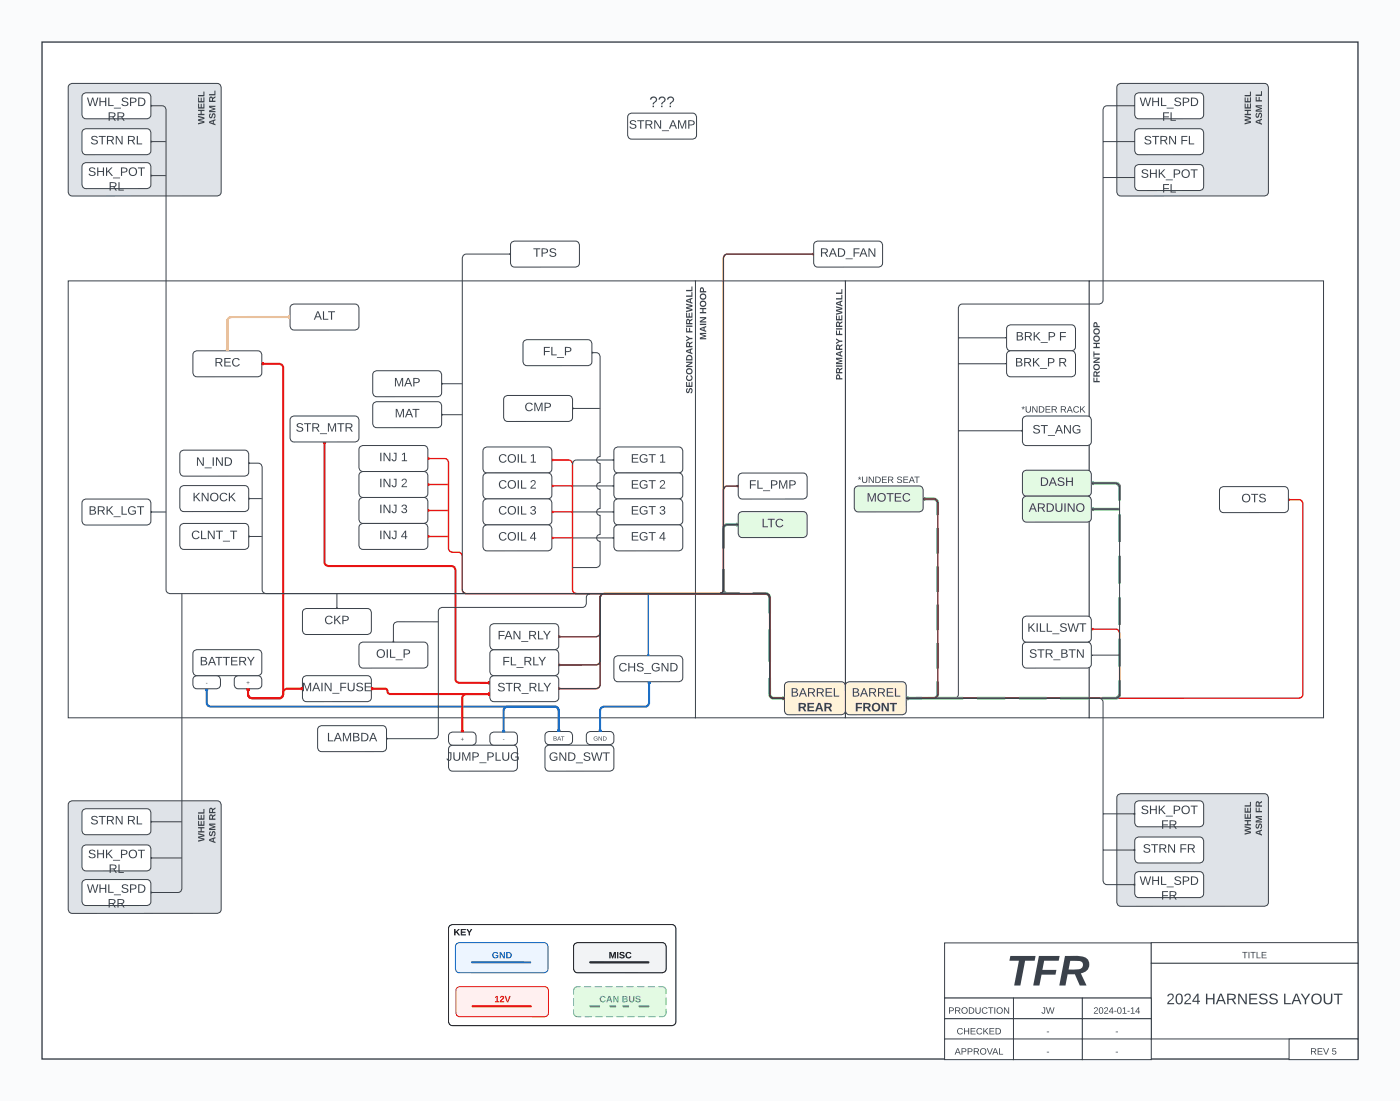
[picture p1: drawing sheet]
<svg xmlns="http://www.w3.org/2000/svg" width="323mm" height="254mm" viewBox="0 0 323 254" stroke-linecap="round" stroke-linejoin="round" font-family="sans-serif">
<defs><g id="words">
<text font-size="9.9" fill="#3a414a" x="231.8" y="226.9">TFR</text>
<g font-size="3.5" fill="#3a414a">
<text x="149.6" y="24.7">???</text>
<text x="268.6" y="231.1">2024 HARNESS LAYOUT</text>
</g>
<g font-size="2.8" fill="#3a414a">
<text x="20" y="24.4">WHL_SPD</text>
<text x="24.8" y="27.8">RR</text>
<text x="144.9" y="29.6">STRN_AMP</text>
<text x="262.6" y="24.4">WHL_SPD</text>
<text x="267.7" y="27.8">FL</text>
<text x="20.8" y="33.2">STRN RL</text>
<text x="263.5" y="33.2">STRN FL</text>
<text x="20.3" y="40.5">SHK_POT</text>
<text x="262.7" y="40.9">SHK_POT</text>
<text x="25" y="43.9">RL</text>
<text x="267.7" y="44.3">FL</text>
<text x="122.8" y="59.1">TPS</text>
<text x="188.9" y="59.1">RAD_FAN</text>
<text x="72.3" y="73.6">ALT</text>
<text x="125.1" y="81.8">FL_P</text>
<text x="234" y="78.4">BRK_P F</text>
<text x="49.4" y="84.4">REC</text>
<text x="90.8" y="89">MAP</text>
<text x="233.8" y="84.4">BRK_P R</text>
<text x="120.8" y="94.7">CMP</text>
<text x="68.1" y="99.4">STR_MTR</text>
<text x="90.9" y="96.1">MAT</text>
<text x="238" y="99.8">ST_ANG</text>
<text x="45.1" y="107.3">N_IND</text>
<text x="87.3" y="106.2">INJ 1</text>
<text x="114.8" y="106.5">COIL 1</text>
<text x="145.3" y="106.5">EGT 1</text>
<text x="87.3" y="112.2">INJ 2</text>
<text x="114.8" y="112.5">COIL 2</text>
<text x="145.3" y="112.5">EGT 2</text>
<text x="172.4" y="112.5">FL_PMP</text>
<text x="239.7" y="111.9">DASH</text>
<text x="20.4" y="118.5">BRK_LGT</text>
<text x="44.4" y="115.4">KNOCK</text>
<text x="87.3" y="118.1">INJ 3</text>
<text x="114.8" y="118.5">COIL 3</text>
<text x="145.3" y="118.5">EGT 3</text>
<text x="199.5" y="115.5">MOTEC</text>
<text x="237.2" y="117.8">ARDUINO</text>
<text x="285.9" y="115.6">OTS</text>
<text x="44.1" y="124.1">CLNT_T</text>
<text x="87.3" y="124.1">INJ 4</text>
<text x="114.8" y="124.5">COIL 4</text>
<text x="145.3" y="124.5">EGT 4</text>
<text x="175.4" y="121.4">LTC</text>
<text x="74.7" y="143.7">CKP</text>
<text x="114.6" y="147.2">FAN_RLY</text>
<text x="236.9" y="145.5">KILL_SWT</text>
<text x="46" y="153.2">BATTERY</text>
<text x="86.6" y="151.4">OIL_P</text>
<text x="115.7" y="153.2">FL_RLY</text>
<text x="142.5" y="154.6">CHS_GND</text>
<text x="237.2" y="151.4">STR_BTN</text>
<text x="114.6" y="159.1">STR_RLY</text>
<text x="182.1" y="160.3">BARREL</text>
<text x="196.2" y="160.3">BARREL</text>
<text x="183.8" y="163.7">REAR</text>
<text x="197" y="163.7">FRONT</text>
<text x="75.3" y="170.7">LAMBDA</text>
<text x="102.8" y="175.1">JUMP_PLUG</text>
<text x="126.5" y="175.1">GND_SWT</text>
<text x="20.8" y="189.7">STRN RL</text>
<text x="262.9" y="187.3">SHK_POT</text>
<text x="267.7" y="190.8">FR</text>
<text x="20.3" y="197.5">SHK_POT</text>
<text x="263.4" y="196.2">STRN FR</text>
<text x="25" y="201">RL</text>
<text x="262.7" y="203.7">WHL_SPD</text>
<text x="20" y="205.4">WHL_SPD</text>
<text x="24.8" y="208.9">RR</text>
<text x="267.7" y="207">FR</text>
</g>
<text font-size="2.8" fill="#e81313" x="69.6" y="159.1">MAIN_FUSE</text>
<g font-size="2.1" fill="#3a414a">
<text x="235.3" y="95">*UNDER RACK</text>
<text x="197.6" y="111.2">*UNDER SEAT</text>
<text x="286.1" y="220.5">TITLE</text>
<text x="218.4" y="233.4">PRODUCTION</text>
<text x="239.9" y="233.4">JW</text>
<text x="251.8" y="233.4">2024-01-14</text>
<text x="220.3" y="238.1">CHECKED</text>
<text x="241" y="238.1">-</text>
<text x="256.9" y="238.1">-</text>
<text x="219.9" y="242.7">APPROVAL</text>
<text x="241" y="242.7">-</text>
<text x="256.9" y="242.7">-</text>
<text x="301.8" y="242.7">REV 5</text>
</g>
<g font-size="2.1">
<text x="104.5" y="215.3">KEY</text>
<text x="140.3" y="220.7">MISC</text>
</g>
<text font-size="2.1" fill="#1071e5" x="113.3" y="220.7">GND</text>
<text font-size="2.1" fill="#e81313" x="113.9" y="230.7">12V</text>
<text font-size="2.1" fill="#54c45e" x="138.1" y="230.7">CAN BUS</text>
<g font-size="1.4" fill="#3a414a">
<text x="47.4" y="157.7">-</text>
<text x="56.7" y="157.7">+</text>
<text x="106.1" y="170.7">+</text>
<text x="115.8" y="170.7">-</text>
<text x="127.4" y="170.5">BAT</text>
<text x="136.7" y="170.5">GND</text>
</g>
</g></defs>
<path d="M0 0h322.6v253.5h-322.6z" fill="#fafbfc"/>
<path d="M9.7 9.7h303.2v234.1h-303.2z" fill="#fff"/>
<path d="M9.7 9.7h303.2v234.1h-303.2z" fill="none" stroke="#3a414a" stroke-width=".32"/>
<path d="M194.8 64.7h56.2v100.6h-56.2z" fill="#fff"/>
<path d="M194.8 64.7h56.2v100.6h-56.2z" fill="none" stroke="#3a414a" stroke-width=".23"/>
<path d="M251 64.7h54v100.6h-54z" fill="#fff"/>
<path d="M251 64.7h54v100.6h-54z" fill="none" stroke="#3a414a" stroke-width=".23"/>
<path d="M297 115h2.2a.9 .9 0 0 1 1 1v43.8a.91 .91 0 0 1-1 1h-90.1" fill="none" stroke="#e81313" stroke-width=".32"/>
<path d="M296.9 114.9h.1v.3h-.1z" fill="#e81313"/>
<path d="M296.9 114.9h.1v.3h-.1z" fill="none" stroke="#e81313" stroke-width=".23"/>
<path d="M208.9 160.6h.2v.3h-.2z" fill="#e81313"/>
<path d="M208.9 160.6h.2v.3h-.2z" fill="none" stroke="#e81313" stroke-width=".23"/>
<path d="M251.8 144.9h5.2a.92 .92 0 0 1 1 .9v14a.91 .91 0 0 1-1 1h-47.9" fill="none" stroke="#e81313" stroke-width=".32"/>
<path d="M251.6 144.7h.2v.3h-.2z" fill="#e81313"/>
<path d="M251.6 144.7h.2v.3h-.2z" fill="none" stroke="#e81313" stroke-width=".23"/>
<path d="M208.9 160.6h.2v.3h-.2z" fill="#e81313"/>
<path d="M208.9 160.6h.2v.3h-.2z" fill="none" stroke="#e81313" stroke-width=".23"/>
<path d="M160.2 64.7h34.6v100.6h-34.6z" fill="#fff"/>
<path d="M160.2 64.7h34.6v100.6h-34.6z" fill="none" stroke="#3a414a" stroke-width=".23"/>
<path d="M15.7 64.7h144.5v100.6h-144.5z" fill="#fff"/>
<path d="M15.7 64.7h144.5v100.6h-144.5z" fill="none" stroke="#3a414a" stroke-width=".23"/>
<path d="M74.8 102.1v27.3a.92 .92 0 0 0 .9 .9h28.3a.92 .92 0 0 1 .9 1v25a.91 .91 0 0 0 1 .9h6.7" fill="none" stroke="#e81313" stroke-width=".48"/>
<path d="M74.5 101.8h.5v.3h-.5z" fill="#e81313"/>
<path d="M74.5 101.8h.5v.3h-.5z" fill="none" stroke="#e81313" stroke-width=".23"/>
<path d="M112.6 157h.2v.5h-.2z" fill="#e81313"/>
<path d="M112.6 157h.2v.5h-.2z" fill="none" stroke="#e81313" stroke-width=".23"/>
<path d="M47.6 158.9v2.9a.92 .92 0 0 0 1 .9h79.2a.92 .92 0 0 1 .9 1v4.4" fill="none" stroke="#1071e5" stroke-width=".48"/>
<path d="M47.4 158.7h.5v.2h-.5z" fill="#1071e5"/>
<path d="M47.4 158.7h.5v.2h-.5z" fill="none" stroke="#1071e5" stroke-width=".23"/>
<path d="M128.5 168.1h.5v.3h-.5z" fill="#1071e5"/>
<path d="M128.5 168.1h.5v.3h-.5z" fill="none" stroke="#1071e5" stroke-width=".23"/>
<path d="M16.1 19.4l.6-.2h33.3a.92 .92 0 0 1 1 1v24a.91 .91 0 0 1-1 .9h-33.3a.93 .93 0 0 1-1-.9v-24z" fill="#dfe3e8"/>
<path d="M16.1 19.4l.6-.2h33.3a.92 .92 0 0 1 1 1v24a.91 .91 0 0 1-1 .9h-33.3a.93 .93 0 0 1-1-.9v-24z" fill="none" stroke="#3a414a" stroke-width=".23"/>
<path d="M170.4 109.1l.7-.2h13.9a.92 .92 0 0 1 1 1v4.1a.91 .91 0 0 1-1 .9h-13.9a.92 .92 0 0 1-1-1v-4z" fill="#fff"/>
<path d="M170.4 109.1l.7-.2h13.9a.92 .92 0 0 1 1 1v4.1a.91 .91 0 0 1-1 .9h-13.9a.92 .92 0 0 1-1-1v-4z" fill="none" stroke="#3a414a" stroke-width=".23"/>
<path d="M16.1 184.6l.6-.2h33.3a.92 .92 0 0 1 1 .9v24.1a.91 .91 0 0 1-1 .9h-33.3a.93 .93 0 0 1-1-1v-24z" fill="#dfe3e8"/>
<path d="M16.1 184.6l.6-.2h33.3a.92 .92 0 0 1 1 .9v24.1a.91 .91 0 0 1-1 .9h-33.3a.93 .93 0 0 1-1-1v-24z" fill="none" stroke="#3a414a" stroke-width=".23"/>
<path d="M257.7 183l.6-.2h33a.92 .92 0 0 1 1 .9v24a.91 .91 0 0 1-1 1h-33a.93 .93 0 0 1-1-1v-24z" fill="#dfe3e8"/>
<path d="M257.7 183l.6-.2h33a.92 .92 0 0 1 1 .9v24a.91 .91 0 0 1-1 1h-33a.93 .93 0 0 1-1-1v-24z" fill="none" stroke="#3a414a" stroke-width=".23"/>
<g fill="#3a414a">
<path d="M286.8 190.2l1.4 .4v.3l-1.1 .3 1.1 .3v.3l-1.4 .4v-.3l1.2-.3-1.2-.2v-.4l1.2-.2-1.2-.3z"/>
<path d="M286.8 188.8h1.4v.3h-.6v.7h.6v.3h-1.4v-.3h.6v-.7h-.6z"/>
<path d="M286.8 187.4h.2v.8h.4v-.7h.2v.7h.4v-.8h.2v1.1h-1.4z"/>
<path d="M286.8 186h.2v.8h.4v-.7h.2v.7h.4v-.9h.2v1.2h-1.4z"/>
<path d="M286.8 185.4h1.2v-.8h.2v1.1h-1.4z"/>
<path d="M289.5 189.7l.2-.1v.3l-.2 .3 .2 .3 .4-.8 .3-.1a.69 .69 0 0 1 .4 .6 .69 .69 0 0 1-.4 .7v-.3l.2-.4-.2-.3-.4 .8-.3 .1a.63 .63 0 0 1-.2-1.1z"/>
<path d="M289.3 187.9h1.5v.3h-1.2l1.2 .3v.2l-1.2 .4h1.2v.3h-1.5v-.4l1.1-.4-1.1-.3z"/>
<path d="M289.3 186h.3v.7h.4v-.7h.2v.7h.6v.3h-1.5z"/>
<path d="M289.3 191.5l1.5-.5v.3l-.4 .1v.6l.4 .1v.3l-1.5-.5zM289.5 191.7l.7 .2v-.4z"/>
<path d="M289.5 184.6l.5-.1 .2 .3 .6-.4v.3l-.6 .4v.3h.6v.3h-1.5zM289.6 184.9v.5h.4v-.5z"/>
</g>
<path d="M257.7 19.4l.6-.2h33a.92 .92 0 0 1 1 1v24a.91 .91 0 0 1-1 .9h-33a.93 .93 0 0 1-1-.9v-24z" fill="#dfe3e8"/>
<path d="M257.7 19.4l.6-.2h33a.92 .92 0 0 1 1 1v24a.91 .91 0 0 1-1 .9h-33a.93 .93 0 0 1-1-.9v-24z" fill="none" stroke="#3a414a" stroke-width=".23"/>
<path d="M195.1 157.2l.6-.2h12.2a.91 .91 0 0 1 .9 .9v5.7a.92 .92 0 0 1-.9 1h-12.2a.92 .92 0 0 1-.9-1v-5.7z" fill="#fff3d9"/>
<path d="M195.1 157.2l.6-.2h12.2a.91 .91 0 0 1 .9 .9v5.7a.92 .92 0 0 1-.9 1h-12.2a.92 .92 0 0 1-.9-1v-5.7z" fill="none" stroke="#3a414a" stroke-width=".23"/>
<path d="M181.1 157.2l.6-.2h12.1a.91 .91 0 0 1 1 .9v5.7a.92 .92 0 0 1-1 1h-12.1a.92 .92 0 0 1-.9-1v-5.7z" fill="#fff3d9"/>
<path d="M181.1 157.2l.6-.2h12.1a.91 .91 0 0 1 1 .9v5.7a.92 .92 0 0 1-1 1h-12.1a.92 .92 0 0 1-.9-1v-5.7z" fill="none" stroke="#3a414a" stroke-width=".23"/>
<path d="M111.6 103.1l.6-.2h14a.92 .92 0 0 1 1 1v4.1a.91 .91 0 0 1-1 .9h-14a.92 .92 0 0 1-.9-1v-4z" fill="#fff"/>
<path d="M111.6 103.1l.6-.2h14a.92 .92 0 0 1 1 1v4.1a.91 .91 0 0 1-1 .9h-14a.92 .92 0 0 1-.9-1v-4z" fill="none" stroke="#3a414a" stroke-width=".23"/>
<path d="M187.8 55.7l.6-.2h14a.92 .92 0 0 1 1 1v4a.91 .91 0 0 1-1 1h-14a.92 .92 0 0 1-.9-1v-4z" fill="#fff"/>
<path d="M187.8 55.7l.6-.2h14a.92 .92 0 0 1 1 1v4a.91 .91 0 0 1-1 1h-14a.92 .92 0 0 1-.9-1v-4z" fill="none" stroke="#3a414a" stroke-width=".23"/>
<path d="M111.6 109.1l.6-.2h14a.92 .92 0 0 1 1 1v4a.91 .91 0 0 1-1 1h-14a.92 .92 0 0 1-.9-1v-4z" fill="#fff"/>
<path d="M111.6 109.1l.6-.2h14a.92 .92 0 0 1 1 1v4a.91 .91 0 0 1-1 1h-14a.92 .92 0 0 1-.9-1v-4z" fill="none" stroke="#3a414a" stroke-width=".23"/>
<path d="M111.6 115.1l.6-.2h14a.92 .92 0 0 1 1 .9v4.1a.91 .91 0 0 1-1 1h-14a.92 .92 0 0 1-.9-1v-4.1z" fill="#fff"/>
<path d="M111.6 115.1l.6-.2h14a.92 .92 0 0 1 1 .9v4.1a.91 .91 0 0 1-1 1h-14a.92 .92 0 0 1-.9-1v-4.1z" fill="none" stroke="#3a414a" stroke-width=".23"/>
<path d="M261.8 192.9l.6-.2h14a.92 .92 0 0 1 .9 1v4.1a.91 .91 0 0 1-.9 .9h-14a.92 .92 0 0 1-.9-1v-4z" fill="#fff"/>
<path d="M261.8 192.9l.6-.2h14a.92 .92 0 0 1 .9 1v4.1a.91 .91 0 0 1-.9 .9h-14a.92 .92 0 0 1-.9-1v-4z" fill="none" stroke="#3a414a" stroke-width=".23"/>
<path d="M261.8 200.9l.6-.2h14a.92 .92 0 0 1 .9 .9v4.1a.91 .91 0 0 1-.9 1h-14a.92 .92 0 0 1-.9-1v-4.1z" fill="#fff"/>
<path d="M261.8 200.9l.6-.2h14a.92 .92 0 0 1 .9 .9v4.1a.91 .91 0 0 1-.9 1h-14a.92 .92 0 0 1-.9-1v-4.1z" fill="none" stroke="#3a414a" stroke-width=".23"/>
<path d="M261.8 184.6l.6-.2h14a.92 .92 0 0 1 .9 .9v4.1a.91 .91 0 0 1-.9 1h-14a.92 .92 0 0 1-.9-1v-4.1z" fill="#fff"/>
<path d="M261.8 184.6l.6-.2h14a.92 .92 0 0 1 .9 .9v4.1a.91 .91 0 0 1-.9 1h-14a.92 .92 0 0 1-.9-1v-4.1z" fill="none" stroke="#3a414a" stroke-width=".23"/>
<path d="M261.8 29.8l.6-.2h14a.92 .92 0 0 1 .9 1v4.1a.91 .91 0 0 1-.9 .9h-14a.92 .92 0 0 1-.9-.9v-4.1z" fill="#fff"/>
<path d="M261.8 29.8l.6-.2h14a.92 .92 0 0 1 .9 1v4.1a.91 .91 0 0 1-.9 .9h-14a.92 .92 0 0 1-.9-.9v-4.1z" fill="none" stroke="#3a414a" stroke-width=".23"/>
<path d="M261.8 21.6l.6-.2h14a.92 .92 0 0 1 .9 .9v4.1a.91 .91 0 0 1-.9 .9l-14 .1a.92 .92 0 0 1-.9-1v-4.1z" fill="#fff"/>
<path d="M261.8 21.6l.6-.2h14a.92 .92 0 0 1 .9 .9v4.1a.91 .91 0 0 1-.9 .9l-14 .1a.92 .92 0 0 1-.9-1v-4.1z" fill="none" stroke="#3a414a" stroke-width=".23"/>
<path d="M261.8 38.1l.6-.2h14a.92 .92 0 0 1 .9 .9v4.1a.91 .91 0 0 1-.9 1h-14a.92 .92 0 0 1-.9-1v-4.1z" fill="#fff"/>
<path d="M261.8 38.1l.6-.2h14a.92 .92 0 0 1 .9 .9v4.1a.91 .91 0 0 1-.9 1h-14a.92 .92 0 0 1-.9-1v-4.1z" fill="none" stroke="#3a414a" stroke-width=".23"/>
<path d="M111.6 121.1l.6-.2h14a.92 .92 0 0 1 1 .9v4.1a.91 .91 0 0 1-1 .9h-14a.92 .92 0 0 1-.9-.9v-4.1z" fill="#fff"/>
<path d="M111.6 121.1l.6-.2h14a.92 .92 0 0 1 1 .9v4.1a.91 .91 0 0 1-1 .9h-14a.92 .92 0 0 1-.9-.9v-4.1z" fill="none" stroke="#3a414a" stroke-width=".23"/>
<path d="M83 102.8l.7-.2h13.9a.92 .92 0 0 1 1 .9v4.1a.91 .91 0 0 1-1 1h-13.9a.92 .92 0 0 1-1-1v-4.1z" fill="#fff"/>
<path d="M83 102.8l.7-.2h13.9a.92 .92 0 0 1 1 .9v4.1a.91 .91 0 0 1-1 1h-13.9a.92 .92 0 0 1-1-1v-4.1z" fill="none" stroke="#3a414a" stroke-width=".23"/>
<path d="M83 108.8l.7-.2h13.9a.92 .92 0 0 1 1 .9v4.1a.91 .91 0 0 1-1 .9l-13.9 .1a.92 .92 0 0 1-1-1v-4.1z" fill="#fff"/>
<path d="M83 108.8l.7-.2h13.9a.92 .92 0 0 1 1 .9v4.1a.91 .91 0 0 1-1 .9l-13.9 .1a.92 .92 0 0 1-1-1v-4.1z" fill="none" stroke="#3a414a" stroke-width=".23"/>
<path d="M83 114.7l.7-.2h13.9a.92 .92 0 0 1 1 1v4.1a.91 .91 0 0 1-1 .9h-13.9a.92 .92 0 0 1-1-.9v-4.1z" fill="#fff"/>
<path d="M83 114.7l.7-.2h13.9a.92 .92 0 0 1 1 1v4.1a.91 .91 0 0 1-1 .9h-13.9a.92 .92 0 0 1-1-.9v-4.1z" fill="none" stroke="#3a414a" stroke-width=".23"/>
<path d="M83 120.7l.7-.2h13.9a.92 .92 0 0 1 1 1v4.1a.91 .91 0 0 1-1 .9h-13.9a.92 .92 0 0 1-1-1v-4z" fill="#fff"/>
<path d="M83 120.7l.7-.2h13.9a.92 .92 0 0 1 1 1v4.1a.91 .91 0 0 1-1 .9h-13.9a.92 .92 0 0 1-1-1v-4z" fill="none" stroke="#3a414a" stroke-width=".23"/>
<path d="M116.4 91.3l.6-.2h14a.92 .92 0 0 1 .9 .9v4.1a.91 .91 0 0 1-.9 .9h-14a.92 .92 0 0 1-1-.9v-4.1z" fill="#fff"/>
<path d="M116.4 91.3l.6-.2h14a.92 .92 0 0 1 .9 .9v4.1a.91 .91 0 0 1-.9 .9h-14a.92 .92 0 0 1-1-.9v-4.1z" fill="none" stroke="#3a414a" stroke-width=".23"/>
<path d="M86.2 85.6l.6-.2h14a.92 .92 0 0 1 1 .9v4.1a.91 .91 0 0 1-1 .9h-14a.92 .92 0 0 1-.9-.9v-4.1z" fill="#fff"/>
<path d="M86.2 85.6l.6-.2h14a.92 .92 0 0 1 1 .9v4.1a.91 .91 0 0 1-1 .9h-14a.92 .92 0 0 1-.9-.9v-4.1z" fill="none" stroke="#3a414a" stroke-width=".23"/>
<path d="M86.2 92.7l.6-.2h14a.92 .92 0 0 1 1 .9v4.1a.91 .91 0 0 1-1 1h-14a.92 .92 0 0 1-.9-1v-4.1z" fill="#fff"/>
<path d="M86.2 92.7l.6-.2h14a.92 .92 0 0 1 1 .9v4.1a.91 .91 0 0 1-1 1h-14a.92 .92 0 0 1-.9-1v-4.1z" fill="none" stroke="#3a414a" stroke-width=".23"/>
<path d="M41.8 103.9l.6-.3h14a.92 .92 0 0 1 .9 1v4.1a.91 .91 0 0 1-.9 .9h-14a.92 .92 0 0 1-1-.9v-4.1z" fill="#fff"/>
<path d="M41.8 103.9l.6-.3h14a.92 .92 0 0 1 .9 1v4.1a.91 .91 0 0 1-.9 .9h-14a.92 .92 0 0 1-1-.9v-4.1z" fill="none" stroke="#3a414a" stroke-width=".23"/>
<path d="M41.8 112l.6-.2h14a.92 .92 0 0 1 .9 1v4a.91 .91 0 0 1-.9 1h-14a.92 .92 0 0 1-1-1v-4z" fill="#fff"/>
<path d="M41.8 112l.6-.2h14a.92 .92 0 0 1 .9 1v4a.91 .91 0 0 1-.9 1h-14a.92 .92 0 0 1-1-1v-4z" fill="none" stroke="#3a414a" stroke-width=".23"/>
<path d="M41.8 120.7l.6-.2h14a.92 .92 0 0 1 .9 1v4.1a.91 .91 0 0 1-.9 .9h-14a.92 .92 0 0 1-1-1v-4z" fill="#fff"/>
<path d="M41.8 120.7l.6-.2h14a.92 .92 0 0 1 .9 1v4.1a.91 .91 0 0 1-.9 .9h-14a.92 .92 0 0 1-1-1v-4z" fill="none" stroke="#3a414a" stroke-width=".23"/>
<path d="M118 55.7l.6-.2h14a.92 .92 0 0 1 .9 1v4a.91 .91 0 0 1-.9 1h-14a.92 .92 0 0 1-1-1v-4z" fill="#fff"/>
<path d="M118 55.7l.6-.2h14a.92 .92 0 0 1 .9 1v4a.91 .91 0 0 1-.9 1h-14a.92 .92 0 0 1-1-1v-4z" fill="none" stroke="#3a414a" stroke-width=".23"/>
<path d="M70 140.3l.6-.2h14a.92 .92 0 0 1 1 1v4a.91 .91 0 0 1-1 1h-14a.92 .92 0 0 1-.9-1v-4z" fill="#fff"/>
<path d="M70 140.3l.6-.2h14a.92 .92 0 0 1 1 1v4a.91 .91 0 0 1-1 1h-14a.92 .92 0 0 1-.9-1v-4z" fill="none" stroke="#3a414a" stroke-width=".23"/>
<path d="M19.2 29.8l.6-.2h14a.92 .92 0 0 1 1 1v4.1a.91 .91 0 0 1-1 .9h-14a.92 .92 0 0 1-.9-.9v-4.1z" fill="#fff"/>
<path d="M19.2 29.8l.6-.2h14a.92 .92 0 0 1 1 1v4.1a.91 .91 0 0 1-1 .9h-14a.92 .92 0 0 1-.9-.9v-4.1z" fill="none" stroke="#3a414a" stroke-width=".23"/>
<path d="M19.2 37.7l.6-.3h14a.92 .92 0 0 1 1 1v4.1a.91 .91 0 0 1-1 .9h-14a.92 .92 0 0 1-.9-.9v-4.1z" fill="#fff"/>
<path d="M19.2 37.7l.6-.3h14a.92 .92 0 0 1 1 1v4.1a.91 .91 0 0 1-1 .9h-14a.92 .92 0 0 1-.9-.9v-4.1z" fill="none" stroke="#3a414a" stroke-width=".23"/>
<path d="M83 148l.7-.2h13.9a.92 .92 0 0 1 1 1v4.1a.91 .91 0 0 1-1 .9h-13.9a.92 .92 0 0 1-1-.9v-4.1z" fill="#fff"/>
<path d="M83 148l.7-.2h13.9a.92 .92 0 0 1 1 1v4.1a.91 .91 0 0 1-1 .9h-13.9a.92 .92 0 0 1-1-.9v-4.1zM73.5 167.3l.6-.2h14a.92 .92 0 0 1 1 .9v4.1a.91 .91 0 0 1-1 1h-14a.92 .92 0 0 1-.9-1v-4.1z" fill="none" stroke="#3a414a" stroke-width=".23"/>
<path d="M19.2 115.1l.6-.2h14a.92 .92 0 0 1 1 1v4a.91 .91 0 0 1-1 1h-14a.92 .92 0 0 1-.9-1v-4z" fill="#fff"/>
<path d="M19.2 115.1l.6-.2h14a.92 .92 0 0 1 1 1v4a.91 .91 0 0 1-1 1h-14a.92 .92 0 0 1-.9-1v-4z" fill="none" stroke="#3a414a" stroke-width=".23"/>
<path d="M235.9 108.5l.6-.2h14a.92 .92 0 0 1 1 .9v4.1a.91 .91 0 0 1-1 .9l-14 .1a.92 .92 0 0 1-.9-1v-4.1z" fill="#e3fae3"/>
<path d="M235.9 108.5l.6-.2h14a.92 .92 0 0 1 1 .9v4.1a.91 .91 0 0 1-1 .9l-14 .1a.92 .92 0 0 1-.9-1v-4.1z" fill="none" stroke="#3a414a" stroke-width=".23"/>
<path d="M235.9 148l.6-.2h14a.92 .92 0 0 1 1 1v4.1a.91 .91 0 0 1-1 .9h-14a.92 .92 0 0 1-.9-.9v-4.1z" fill="#fff"/>
<path d="M235.9 148l.6-.2h14a.92 .92 0 0 1 1 1v4.1a.91 .91 0 0 1-1 .9h-14a.92 .92 0 0 1-.9-.9v-4.1z" fill="none" stroke="#3a414a" stroke-width=".23"/>
<path d="M235.9 142.1l.6-.2h14a.92 .92 0 0 1 1 .9v4.1a.91 .91 0 0 1-1 .9h-14a.92 .92 0 0 1-.9-.9v-4.1z" fill="#fff"/>
<path d="M235.9 142.1l.6-.2h14a.92 .92 0 0 1 1 .9v4.1a.91 .91 0 0 1-1 .9h-14a.92 .92 0 0 1-.9-.9v-4.1z" fill="none" stroke="#3a414a" stroke-width=".23"/>
<path d="M235.9 96l.6-.2h14a.92 .92 0 0 1 1 .9v4.9a.92 .92 0 0 1-1 1h-14a.91 .91 0 0 1-.9-1v-4.9z" fill="#fff"/>
<path d="M235.9 96l.6-.2h14a.92 .92 0 0 1 1 .9v4.9a.92 .92 0 0 1-1 1h-14a.91 .91 0 0 1-.9-1v-4.9z" fill="none" stroke="#3a414a" stroke-width=".23"/>
<path d="M232.3 75l.6-.2h14a.92 .92 0 0 1 .9 .9v4.1a.91 .91 0 0 1-.9 1h-14a.92 .92 0 0 1-1-1v-4.1z" fill="#fff"/>
<path d="M232.3 75l.6-.2h14a.92 .92 0 0 1 .9 .9v4.1a.91 .91 0 0 1-.9 1h-14a.92 .92 0 0 1-1-1v-4.1z" fill="none" stroke="#3a414a" stroke-width=".23"/>
<path d="M232.3 81l.6-.2h14a.92 .92 0 0 1 .9 .9v4.1a.91 .91 0 0 1-.9 1h-14a.92 .92 0 0 1-1-1v-4.1z" fill="#fff"/>
<path d="M232.3 81l.6-.2h14a.92 .92 0 0 1 .9 .9v4.1a.91 .91 0 0 1-.9 1h-14a.92 .92 0 0 1-1-1v-4.1z" fill="none" stroke="#3a414a" stroke-width=".23"/>
<path d="M281.3 112.3l.6-.3h14a.92 .92 0 0 1 1 1v4.1a.91 .91 0 0 1-1 .9h-14a.92 .92 0 0 1-.9-.9v-4.1z" fill="#fff"/>
<path d="M281.3 112.3l.6-.3h14a.92 .92 0 0 1 1 1v4.1a.91 .91 0 0 1-1 .9h-14a.92 .92 0 0 1-.9-.9v-4.1z" fill="none" stroke="#3a414a" stroke-width=".23"/>
<g fill="#3a414a">
<path d="M45.6 26.7l1.5 .3v.4l-1.2 .3 1.2 .2v.4l-1.5 .4v-.4l1.2-.2-1.2-.3v-.3l1.2-.3-1.2-.2z"/>
<path d="M45.6 25.3h1.5v.3h-.6v.6h.6v.3h-1.5v-.3h.6v-.6h-.6z"/>
<path d="M45.6 23.9h.3v.8h.3v-.8h.3v.8h.4v-.9h.2v1.2h-1.5z"/>
<path d="M45.6 22.4h.3v.9h.3v-.8h.3v.8h.4v-.9h.2v1.2h-1.5z"/>
<path d="M45.6 21.9h1.3v-.8h.2v1.1h-1.5z"/>
<path d="M48.4 26.2l.1-.1 .1 .3-.2 .3 .2 .3 .4-.9h.2a.69 .69 0 0 1 .5 .6 .69 .69 0 0 1-.4 .6l-.1-.3 .2-.3-.2-.3-.4 .8-.2 .1a.63 .63 0 0 1-.2-1.1z"/>
<path d="M48.2 24.4h1.4v.2h-1.2l1.2 .4v.2l-1.2 .4h1.2v.2h-1.4v-.4l1.1-.3-1.1-.3z"/>
<path d="M48.2 21.7h1.2v-.8h.2v1.1h-1.4z"/>
<path d="M192.6 84.1h1.5v.3h-1.5z"/>
<path d="M192.6 82.4h1.5v.2h-1.2l1.2 .4v.2l-1.2 .4h1.2v.3h-1.5v-.5l1.1-.3-1.1-.3z"/>
<path d="M192.6 77.9l.9 .5h.6v.3h-.6l-.9 .5v-.3l.6-.3-.6-.4z"/>
<path d="M192.6 76.1h.3v.8h.4v-.8h.3v.8h.5v.3h-1.5z"/>
<path d="M192.6 75.6h1.5v.3h-1.5z"/>
<path d="M192.6 72.6h.3v.9h.3v-.8h.3v.8h.4v-.9h.2v1.2h-1.5z"/>
<path d="M192.6 70.5l1.5 .4v.3l-1.2 .3 1.2 .3v.3l-1.5 .4v-.3l1.2-.3-1.2-.2v-.4l1.2-.2-1.2-.3z"/>
<path d="M192.6 68.7h1.3v-.8h.2v1.1h-1.5z"/>
<path d="M192.6 67.4h1.3v-.8h.2v1.1h-1.5z"/>
<path d="M251.9 86.9h.3v.8h.4v-.7h.3v.7h.5v.3h-1.5z"/>
<path d="M251.9 82.3h1.5v.4l-1.1 .6h1.1v.3h-1.5v-.4l1.2-.6h-1.2z"/>
<path d="M251.9 80.9h.3v.5h1.2v.3h-1.2v.5h-.3z"/>
<path d="M251.9 78.9h1.5v.3h-.6v.7h.6v.3h-1.5v-.3h.6v-.7h-.6z"/>
<path d="M45.6 191.8l1.5 .4v.4l-1.2 .2 1.2 .3v.3l-1.5 .4v-.3l1.2-.3-1.2-.2v-.4l1.2-.2-1.2-.3z"/>
<path d="M45.6 190.4h1.5v.3h-.6v.7h.6v.3h-1.5v-.3h.6v-.7h-.6z"/>
<path d="M45.6 189h.3v.9h.3v-.8h.3v.8h.4v-.9h.2v1.2h-1.5z"/>
<path d="M45.6 187.6h.3v.8h.3v-.7h.3v.7h.4v-.8h.2v1.2h-1.5z"/>
<path d="M45.6 187h1.3v-.7h.2v1h-1.5z"/>
<path d="M48.4 191.4h.1l.1 .3-.2 .3 .2 .2 .4-.8 .2-.1a.69 .69 0 0 1 .5 .7 .69 .69 0 0 1-.4 .6l-.1-.3 .2-.3-.2-.4-.4 .8-.2 .1a.63 .63 0 0 1-.2-1.1z"/>
<path d="M48.2 189.6h1.4v.3h-1.2l1.2 .4v.2l-1.2 .4 1.2-.1v.3h-1.4v-.4l1.1-.3-1.1-.4z"/>
<path d="M48.2 28l1.4-.6v.3l-.3 .2v.5l.3 .2v.3l-1.4-.6zM48.4 28.1l.6 .3v-.5z"/>
<path d="M48.4 22.3h.4l.2 .2 .6-.4v.4l-.5 .3v.4h.5v.3h-1.4zM48.5 22.6l-.1 .6h.5l-.1-.6z"/>
<path d="M192.8 86.3l.3-.1a.64 .64 0 0 1 .5 .9h.5v.3h-1.5zM192.9 86.6v.5h.4v-.5z"/>
<path d="M192.8 84.8l.5-.1 .2 .3 .6-.4v.4l-.6 .3v.4h.6v.3h-1.5zM192.9 85.1v.6h.4v-.6z"/>
<path d="M192.6 81.3l1.5-.5v.3l-.4 .1v.6l.4 .1v.3l-1.5-.5zM192.9 81.5l.6 .2v-.4z"/>
<path d="M192.8 79.4l.5-.1 .2 .3 .6-.4v.4l-.6 .3v.4h.6v.3h-1.5zM192.9 79.7v.6h.4v-.6z"/>
<path d="M192.8 74.1h.5l.2 .2 .6-.4v.4l-.6 .3v.4h.6v.3h-1.5zM192.9 74.4v.6h.4v-.6z"/>
<path d="M192.6 69.7l1.5-.5v.3l-.4 .1v.5l.4 .2v.3l-1.5-.6zM192.9 69.9l.6 .2v-.4z"/>
<path d="M252.1 85.5h.5l.2 .3 .6-.4v.3l-.6 .4v.3h.6v.3h-1.5zM252.2 85.9v.5h.4v-.5z"/>
<path d="M251.9 84.5a.76 .76 0 0 1 1.5 0 .76 .76 0 0 1-1.5 0zM252.2 84.5a.5 .5 0 0 0 1 0 .5 .5 0 0 0-1 0z"/>
<path d="M251.9 78a.76 .76 0 0 1 1.5 0 .76 .76 0 0 1-1.5 0zM252.2 78a.5 .5 0 0 0 1 0 .5 .5 0 0 0-1 0z"/>
<path d="M251.9 76.3a.76 .76 0 0 1 1.5 0 .76 .76 0 0 1-1.5 0zM252.2 76.3a.5 .5 0 0 0 1 0 .5 .5 0 0 0-1 0z"/>
<path d="M252.1 74.3l.3-.1a.64 .64 0 0 1 .5 .8h.5v.4h-1.5zM252.2 74.6v.4h.4v-.4z"/>
<path d="M48.2 193.2l1.4-.5v.3l-.3 .1v.6l.3 .1v.3l-1.4-.5zM48.4 193.4l.6 .2v-.4z"/>
<path d="M48.4 187.6l.4-.1 .2 .3 .6-.4v.4l-.5 .3v.4h.5v.3h-1.4zM48.5 187.9l-.1 .6h.5l-.1-.6z"/>
<path d="M48.4 186.1l.4-.1 .2 .3 .6-.4v.3l-.5 .4v.3h.5v.3h-1.4zM48.5 186.4l-.1 .5h.5l-.1-.5z"/>
</g>
<path d="M19.2 186.4l.6-.2h14a.92 .92 0 0 1 1 1v4a.91 .91 0 0 1-1 1h-14a.92 .92 0 0 1-.9-1v-4z" fill="#fff"/>
<path d="M19.2 186.4l.6-.2h14a.92 .92 0 0 1 1 1v4a.91 .91 0 0 1-1 1h-14a.92 .92 0 0 1-.9-1v-4z" fill="none" stroke="#3a414a" stroke-width=".23"/>
<path d="M19.2 194.8l.6-.3h14a.92 .92 0 0 1 1 1v4.1a.91 .91 0 0 1-1 .9h-14a.92 .92 0 0 1-.9-.9v-4.1z" fill="#fff"/>
<path d="M19.2 194.8l.6-.3h14a.92 .92 0 0 1 1 1v4.1a.91 .91 0 0 1-1 .9h-14a.92 .92 0 0 1-.9-.9v-4.1z" fill="none" stroke="#3a414a" stroke-width=".23"/>
<path d="M19.2 21.6l.6-.2h14a.92 .92 0 0 1 1 .9v4.1a.91 .91 0 0 1-1 .9l-14 .1a.92 .92 0 0 1-.9-1v-4.1z" fill="#fff"/>
<path d="M19.2 21.6l.6-.2h14a.92 .92 0 0 1 1 .9v4.1a.91 .91 0 0 1-1 .9l-14 .1a.92 .92 0 0 1-.9-1v-4.1z" fill="none" stroke="#3a414a" stroke-width=".23"/>
<path d="M125.9 171.8l.6-.2h14a.92 .92 0 0 1 .9 .9v4.1a.91 .91 0 0 1-.9 1h-14a.92 .92 0 0 1-.9-1v-4.1z" fill="#fff"/>
<path d="M125.9 171.8l.6-.2h14a.92 .92 0 0 1 .9 .9v4.1a.91 .91 0 0 1-.9 1h-14a.92 .92 0 0 1-.9-1v-4.1z" fill="none" stroke="#3a414a" stroke-width=".23"/>
<g fill="#3a414a">
<path d="M161.3 76.6h1.4v.3h-1.2l1.2 .4v.2l-1.2 .4h1.2v.2h-1.4v-.4l1-.3-1-.3z"/>
<path d="M161.3 74.5h1.4v.3h-1.4z"/>
<path d="M161.3 73h1.4v.4l-1.1 .6h1.1v.3h-1.4v-.4l1.1-.6h-1.1z"/>
<path d="M161.3 70.9h1.4v.3h-.6v.6h.6v.3h-1.4v-.3h.5v-.6h-.5z"/>
<path d="M161.3 75.6l1.4-.6v.3l-.4 .2v.5l.4 .2v.3l-1.4-.6zM161.5 75.7l.6 .3v-.5z"/>
<path d="M161.2 70a.8 .8 0 0 1 1.6 0 .8 .8 0 0 1-1.6 0zM161.5 69.9a.5 .5 0 0 0 1 0 .5 .5 0 0 0-1 0z"/>
<path d="M161.2 68.3a.8 .8 0 0 1 1.6 0 .8 .8 0 0 1-1.6 0zM161.5 68.3a.5 .5 0 0 0 1 0 .5 .5 0 0 0-1 0z"/>
<path d="M161.4 66.2l.3-.1a.64 .64 0 0 1 .5 .9h.5v.3h-1.4zM161.5 66.5v.5h.5l-.1-.5z"/>
</g>
<path d="M141.8 151.2l.6-.2h14a.92 .92 0 0 1 .9 .9v4.1a.91 .91 0 0 1-.9 1h-14a.92 .92 0 0 1-1-1v-4.1z" fill="#fff"/>
<path d="M141.8 151.2l.6-.2h14a.92 .92 0 0 1 .9 .9v4.1a.91 .91 0 0 1-.9 1h-14a.92 .92 0 0 1-1-1v-4.1z" fill="none" stroke="#3a414a" stroke-width=".23"/>
<path d="M170.4 118l.7-.2h13.9a.92 .92 0 0 1 1 .9v4.1a.91 .91 0 0 1-1 1h-13.9a.92 .92 0 0 1-1-1v-4.1z" fill="#e3fae3"/>
<path d="M170.4 118l.7-.2h13.9a.92 .92 0 0 1 1 .9v4.1a.91 .91 0 0 1-1 1h-13.9a.92 .92 0 0 1-1-1v-4.1z" fill="none" stroke="#3a414a" stroke-width=".23"/>
<path d="M44.8 81l.6-.2h14a.92 .92 0 0 1 .9 .9v4.1a.91 .91 0 0 1-.9 1h-14a.92 .92 0 0 1-1-1v-4.1z" fill="#fff"/>
<path d="M44.8 81l.6-.2h14a.92 .92 0 0 1 .9 .9v4.1a.91 .91 0 0 1-.9 1h-14a.92 .92 0 0 1-1-1v-4.1z" fill="none" stroke="#3a414a" stroke-width=".23"/>
<path d="M19.2 202.7l.6-.2h14a.92 .92 0 0 1 1 1v4a.91 .91 0 0 1-1 1h-14a.92 .92 0 0 1-.9-1v-4z" fill="#fff"/>
<path d="M19.2 202.7l.6-.2h14a.92 .92 0 0 1 1 1v4a.91 .91 0 0 1-1 1h-14a.92 .92 0 0 1-.9-1v-4z" fill="none" stroke="#3a414a" stroke-width=".23"/>
<path d="M103.7 171.8l.6-.2h14a.92 .92 0 0 1 .9 .9v4.1a.91 .91 0 0 1-.9 1h-14a.92 .92 0 0 1-1-1v-4.1z" fill="#fff"/>
<path d="M103.7 171.8l.6-.2h14a.92 .92 0 0 1 .9 .9v4.1a.91 .91 0 0 1-.9 1h-14a.92 .92 0 0 1-1-1v-4.1z" fill="none" stroke="#3a414a" stroke-width=".23"/>
<g fill="#3a414a">
<path d="M286.8 26.7l1.4 .3v.4l-1.1 .3 1.1 .2v.4l-1.4 .4v-.4l1.2-.2-1.2-.3v-.3l1.2-.3-1.2-.2z"/>
<path d="M286.8 25.3h1.4v.3h-.6v.6h.6v.3h-1.4v-.3h.6v-.6h-.6z"/>
<path d="M286.8 23.9h.2v.8h.4v-.8h.2v.8h.4v-.9h.2v1.2h-1.4z"/>
<path d="M286.8 22.4h.2v.9h.4v-.8h.2v.8h.4v-.9h.2v1.2h-1.4z"/>
<path d="M286.8 21.9h1.2v-.8h.2v1.1h-1.4z"/>
<path d="M289.5 26h.2v.3l-.2 .3 .2 .2 .4-.8 .3-.1a.69 .69 0 0 1 .4 .7 .69 .69 0 0 1-.4 .6v-.3l.2-.3-.2-.4-.4 .8-.3 .1a.63 .63 0 0 1-.2-1.1z"/>
<path d="M289.3 24.2h1.5v.3h-1.2l1.2 .4v.2l-1.2 .4 1.2-.1v.3h-1.5v-.4l1.1-.3-1.1-.4z"/>
<path d="M289.3 22.3h.3v.8h.4v-.8h.2v.8h.6v.3h-1.5z"/>
<path d="M289.3 21.8h1.2v-.8h.3v1.1h-1.5z"/>
<path d="M289.3 27.9l1.5-.6v.3l-.4 .2v.5l.4 .1v.3l-1.5-.5zM289.5 28l.7 .2v-.4z"/>
</g>
<path d="M103.7 213.1l.6-.2h50.5a.92 .92 0 0 1 .9 .9v21.4a.92 .92 0 0 1-.9 1h-50.5a.92 .92 0 0 1-1-1v-21.4z" fill="none" stroke="#000" stroke-width=".23"/>
<path d="M132.5 227.4l.6-.2h19.4a.92 .92 0 0 1 1 .9v5.1a.92 .92 0 0 1-1 .9h-19.4a.91 .91 0 0 1-.9-.9v-5.1z" fill="#e3fae3"/>
<g fill="none" stroke="#54c45e" stroke-width=".23">
<path d="M132.2 229.9v1.7M132.2 232.4v.9a.95 .95 0 0 0 .9 .8h.8M133.8 227.2h-.8a.95 .95 0 0 0-.8 .9v.9M136.2 227.2h-1.6M136.4 234.1h-1.7M138.7 227.2h-1.7M138.8 234.1h-1.6M141.1 227.2h-1.6M141.3 234.1h-1.7M143.6 227.2h-1.7M143.7 234.1h-1.6M144.5 234.1h1.7"/>
<path d="M146 227.2h-1.6M147 234.1h1.6M148.5 227.2h-1.7M149.4 234.1h1.7M150.9 227.2h-1.6M151.7 227.2h.8a.95 .95 0 0 1 1 .8v.8M153.5 232.3v.9a.97 .97 0 0 1-.8 .9h-.8M153.5 229.7v1.7"/>
</g>
<path d="M138.3 231.6h-2.4l.1 .2h2.3M140.5 231.6h1.5M140.5 231.8h1.5M143.5 231.6h1.4M143.5 231.8h1.4M147.2 231.6l2.3 .1-.1 .1h-2.2" fill="none" stroke="#54c45e" stroke-width=".24"/>
<path d="M67.2 70.2l.6-.2h14a.92 .92 0 0 1 .9 1v4a.91 .91 0 0 1-.9 1h-14a.92 .92 0 0 1-1-1v-4z" fill="#fff"/>
<path d="M67.2 70.2l.6-.2h14a.92 .92 0 0 1 .9 1v4a.91 .91 0 0 1-.9 1h-14a.92 .92 0 0 1-1-1v-4z" fill="none" stroke="#3a414a" stroke-width=".23"/>
<path d="M113.2 155.8l.6-.2h14a.92 .92 0 0 1 .9 .9v4.1a.91 .91 0 0 1-.9 1h-14a.92 .92 0 0 1-.9-1v-4.1z" fill="#fff"/>
<path d="M113.2 155.8l.6-.2h14a.92 .92 0 0 1 .9 .9v4.1a.91 .91 0 0 1-.9 1h-14a.92 .92 0 0 1-.9-1v-4.1z" fill="none" stroke="#3a414a" stroke-width=".23"/>
<path d="M217.6 217.1h47.7v12.7h-47.7z" fill="#fff"/>
<path d="M217.6 217.1h47.7v12.7h-47.7z" fill="none" stroke="#3a414a" stroke-width=".23"/>
<path d="M265.3 217h47.6v4.8h-47.6z" fill="#fff"/>
<path d="M265.3 217h47.6v4.8h-47.6z" fill="none" stroke="#3a414a" stroke-width=".23"/>
<path d="M265.3 221.8h47.6v17.4h-47.6z" fill="#fff"/>
<path d="M265.3 221.8h47.6v17.4h-47.6z" fill="none" stroke="#3a414a" stroke-width=".23"/>
<path d="M297 239.2h15.9v4.8h-15.9z" fill="#fff"/>
<path d="M297 239.2h15.9v4.8h-15.9z" fill="none" stroke="#3a414a" stroke-width=".23"/>
<path d="M217.6 229.8h15.9v4.8h-15.9z" fill="#fff"/>
<path d="M217.6 229.8h15.9v4.8h-15.9z" fill="none" stroke="#3a414a" stroke-width=".23"/>
<path d="M233.5 229.8h15.9v4.8h-15.9z" fill="#fff"/>
<path d="M233.5 229.8h15.9v4.8h-15.9z" fill="none" stroke="#3a414a" stroke-width=".23"/>
<path d="M249.4 229.8h15.9v4.8h-15.9z" fill="#fff"/>
<path d="M249.4 229.8h15.9v4.8h-15.9z" fill="none" stroke="#3a414a" stroke-width=".23"/>
<path d="M217.6 234.6h15.9v4.7h-15.9z" fill="#fff"/>
<path d="M217.6 234.6h15.9v4.7h-15.9z" fill="none" stroke="#3a414a" stroke-width=".23"/>
<path d="M233.5 234.6h15.9v4.7h-15.9z" fill="#fff"/>
<path d="M233.5 234.6h15.9v4.7h-15.9z" fill="none" stroke="#3a414a" stroke-width=".23"/>
<path d="M249.4 234.6h15.9v4.7h-15.9z" fill="#fff"/>
<path d="M249.4 234.6h15.9v4.7h-15.9z" fill="none" stroke="#3a414a" stroke-width=".23"/>
<path d="M217.6 239.2h15.9v4.8h-15.9z" fill="#fff"/>
<path d="M217.6 239.2h15.9v4.8h-15.9z" fill="none" stroke="#3a414a" stroke-width=".23"/>
<path d="M233.5 239.2h15.9v4.8h-15.9z" fill="#fff"/>
<path d="M233.5 239.2h15.9v4.8h-15.9z" fill="none" stroke="#3a414a" stroke-width=".23"/>
<path d="M249.4 239.2h15.9v4.8h-15.9z" fill="#fff"/>
<path d="M249.4 239.2h15.9v4.8h-15.9z" fill="none" stroke="#3a414a" stroke-width=".23"/>
<path d="M70 155.8l.6-.2h14a.92 .92 0 0 1 1 .9v4.1a.91 .91 0 0 1-1 1h-14a.92 .92 0 0 1-.9-1v-4.1z" fill="#fff"/>
<path d="M70 155.8l.6-.2h14a.92 .92 0 0 1 1 .9v4.1a.91 .91 0 0 1-1 1h-14a.92 .92 0 0 1-.9-1v-4.1z" fill="none" stroke="#3a414a" stroke-width=".23"/>
<path d="M135.4 168.6l.6-.2h4.5a.92 .92 0 0 1 .9 1v1.1a.92 .92 0 0 1-.9 1h-4.5a.92 .92 0 0 1-.9-1v-1.1z" fill="#fff"/>
<path d="M135.4 168.6l.6-.2h4.5a.92 .92 0 0 1 .9 1v1.1a.92 .92 0 0 1-.9 1h-4.5a.92 .92 0 0 1-.9-1v-1.1z" fill="none" stroke="#3a414a" stroke-width=".23"/>
<path d="M125.9 168.6l.6-.2h4.5a.92 .92 0 0 1 .9 1v1.1a.92 .92 0 0 1-.9 1h-4.5a.92 .92 0 0 1-.9-1v-1.1z" fill="#fff"/>
<path d="M125.9 168.6l.6-.2h4.5a.92 .92 0 0 1 .9 1v1.1a.92 .92 0 0 1-.9 1h-4.5a.92 .92 0 0 1-.9-1v-1.1z" fill="none" stroke="#3a414a" stroke-width=".23"/>
<path d="M103.7 168.8l.6-.2h4.4a.92 .92 0 0 1 1 .9v1.1a.92 .92 0 0 1-1 1h-4.4a.92 .92 0 0 1-1-1v-1.1z" fill="#fff"/>
<path d="M103.7 168.8l.6-.2h4.4a.92 .92 0 0 1 1 .9v1.1a.92 .92 0 0 1-1 1h-4.4a.92 .92 0 0 1-1-1v-1.1z" fill="none" stroke="#3a414a" stroke-width=".23"/>
<path d="M145 26.3l.6-.2h13.9a.92 .92 0 0 1 1 .9v4.1a.91 .91 0 0 1-1 .9h-13.9a.92 .92 0 0 1-1-.9v-4.1z" fill="#fff"/>
<path d="M145 26.3l.6-.2h13.9a.92 .92 0 0 1 1 .9v4.1a.91 .91 0 0 1-1 .9h-13.9a.92 .92 0 0 1-1-.9v-4.1z" fill="none" stroke="#3a414a" stroke-width=".23"/>
<path d="M113.2 168.8l.6-.2h4.5a.92 .92 0 0 1 .9 .9v1.1a.92 .92 0 0 1-.9 1h-4.5a.92 .92 0 0 1-.9-1v-1.1z" fill="#fff"/>
<path d="M113.2 168.8l.6-.2h4.5a.92 .92 0 0 1 .9 .9v1.1a.92 .92 0 0 1-.9 1h-4.5a.92 .92 0 0 1-.9-1v-1.1z" fill="none" stroke="#3a414a" stroke-width=".23"/>
<path d="M113.2 149.8l.6-.2h14a.92 .92 0 0 1 .9 .9v4.1a.91 .91 0 0 1-.9 1h-14a.92 .92 0 0 1-.9-1v-4.1z" fill="#fff"/>
<path d="M113.2 149.8l.6-.2h14a.92 .92 0 0 1 .9 .9v4.1a.91 .91 0 0 1-.9 1h-14a.92 .92 0 0 1-.9-1v-4.1z" fill="none" stroke="#3a414a" stroke-width=".23"/>
<path d="M235.9 114.4l.6-.2h14a.92 .92 0 0 1 1 1v4.1a.91 .91 0 0 1-1 .9h-14a.92 .92 0 0 1-.9-.9v-4.1z" fill="#e3fae3"/>
<path d="M235.9 114.4l.6-.2h14a.92 .92 0 0 1 1 1v4.1a.91 .91 0 0 1-1 .9h-14a.92 .92 0 0 1-.9-.9v-4.1z" fill="none" stroke="#3a414a" stroke-width=".23"/>
<path d="M197.2 112.1l.6-.2h14a.92 .92 0 0 1 .9 .9v4.1a.91 .91 0 0 1-.9 1h-14a.92 .92 0 0 1-1-1v-4.1z" fill="#e3fae3"/>
<path d="M197.2 112.1l.6-.2h14a.92 .92 0 0 1 .9 .9v4.1a.91 .91 0 0 1-.9 1h-14a.92 .92 0 0 1-1-1v-4.1z" fill="none" stroke="#3a414a" stroke-width=".23"/>
<path d="M113.2 143.8l.6-.2h14a.92 .92 0 0 1 .9 1v4a.91 .91 0 0 1-.9 1h-14a.92 .92 0 0 1-.9-1v-4z" fill="#fff"/>
<path d="M113.2 143.8l.6-.2h14a.92 .92 0 0 1 .9 1v4a.91 .91 0 0 1-.9 1h-14a.92 .92 0 0 1-.9-1v-4z" fill="none" stroke="#3a414a" stroke-width=".23"/>
<path d="M44.8 155.8l.6-.2h4.4a.92 .92 0 0 1 1 .9v1.1a.92 .92 0 0 1-1 1h-4.4a.92 .92 0 0 1-1-1v-1.1z" fill="#fff"/>
<path d="M44.8 155.8l.6-.2h4.4a.92 .92 0 0 1 1 .9v1.1a.92 .92 0 0 1-1 1h-4.4a.92 .92 0 0 1-1-1v-1.1z" fill="none" stroke="#3a414a" stroke-width=".23"/>
<path d="M54.3 155.8l.6-.2h4.5a.92 .92 0 0 1 .9 .9v1.1a.92 .92 0 0 1-.9 1h-4.5a.92 .92 0 0 1-.9-1v-1.1z" fill="#fff"/>
<path d="M54.3 155.8l.6-.2h4.5a.92 .92 0 0 1 .9 .9v1.1a.92 .92 0 0 1-.9 1h-4.5a.92 .92 0 0 1-.9-1v-1.1z" fill="none" stroke="#3a414a" stroke-width=".23"/>
<g fill="#3a414a">
<path d="M158.3 89.4h.1l.1 .3-.2 .2 .2 .3 .4-.8 .2-.1a.69 .69 0 0 1 .5 .7 .69 .69 0 0 1-.4 .6l-.1-.3 .2-.3-.2-.4-.4 .8-.2 .1a.63 .63 0 0 1-.2-1.1z"/>
<path d="M158.1 88h.2v.8h.4v-.8h.2v.8h.4v-.9h.2v1.2h-1.4z"/>
<path d="M158.3 86.5l.2-.1v.3l-.2 .2a.47 .47 0 0 0 .6 .5 .47 .47 0 0 0 .3-.7l-.1-.1 .1-.2a.75 .75 0 0 1 .2 1 .75 .75 0 0 1-1.1 .2 .75 .75 0 0 1 0-1.1z"/>
<path d="M158.1 83.3h1.4v.3l-1.1 .7h1.1v.2h-1.4v-.3l1.1-.7h-1.1z"/>
<path d="M158.1 77.3l.8 .5h.6v.3h-.6l-.8 .5v-.3l.6-.4-.6-.3z"/>
<path d="M158.1 75.5h.2v.7h.5v-.7h.2v.7h.5v.4h-1.4z"/>
<path d="M158.1 75h1.4v.3h-1.4z"/>
<path d="M158.1 72h.2v.8h.4v-.7h.2v.7h.4v-.8h.2v1.2h-1.4z"/>
<path d="M158.1 69.9l1.4 .4v.3l-1.1 .3 1.1 .2v.4l-1.4 .4v-.3l1.2-.3-1.2-.2v-.4l1.2-.2-1.2-.3z"/>
<path d="M158.1 68h1.2v-.7h.2v1h-1.4z"/>
<path d="M158.1 66.8h1.2v-.8h.2v1.1h-1.4z"/>
<path d="M158.1 85.5a.76 .76 0 0 1 1.5 0 .76 .76 0 0 1-1.5 0zM158.4 85.5a.48 .48 0 0 0 .9 0 .48 .48 0 0 0-.9 0z"/>
<path d="M158.2 82a.74 .74 0 0 1 .9-.3 .74 .74 0 0 1 .4 .7v.6h-1.4zM158.4 82.2l-.1 .5h1a.53 .53 0 0 0-.2-.6 .53 .53 0 0 0-.7 .1z"/>
<path d="M158.1 80.7l1.4-.5v.3l-.3 .1v.5l.3 .2v.3l-1.4-.6zM158.3 80.9l.6 .2v-.5z"/>
<path d="M158.3 78.8l.4-.1 .2 .3 .6-.4v.4l-.5 .3v.4h.5v.3h-1.4zM158.4 79.1l-.1 .6h.5l-.1-.6z"/>
<path d="M158.3 73.5l.4-.1 .2 .3 .6-.4v.4l-.5 .3v.4h.5v.3h-1.4zM158.4 73.8l-.1 .6h.5l-.1-.6z"/>
<path d="M158.1 69.1l1.4-.6v.3l-.3 .2v.5l.3 .2v.3l-1.4-.6zM158.3 69.2l.6 .3v-.5z"/>
</g>
<path d="M141.8 103.1l.6-.2h14a.92 .92 0 0 1 .9 1v4.1a.91 .91 0 0 1-.9 .9h-14a.92 .92 0 0 1-1-1v-4z" fill="#fff"/>
<path d="M141.8 103.1l.6-.2h14a.92 .92 0 0 1 .9 1v4.1a.91 .91 0 0 1-.9 .9h-14a.92 .92 0 0 1-1-1v-4z" fill="none" stroke="#3a414a" stroke-width=".23"/>
<path d="M141.8 109.1l.6-.2h14a.92 .92 0 0 1 .9 1v4a.91 .91 0 0 1-.9 1h-14a.92 .92 0 0 1-1-1v-4z" fill="#fff"/>
<path d="M141.8 109.1l.6-.2h14a.92 .92 0 0 1 .9 1v4a.91 .91 0 0 1-.9 1h-14a.92 .92 0 0 1-1-1v-4z" fill="none" stroke="#3a414a" stroke-width=".23"/>
<path d="M141.8 115.1l.6-.2h14a.92 .92 0 0 1 .9 .9v4.1a.91 .91 0 0 1-.9 1h-14a.92 .92 0 0 1-1-1v-4.1z" fill="#fff"/>
<path d="M141.8 115.1l.6-.2h14a.92 .92 0 0 1 .9 .9v4.1a.91 .91 0 0 1-.9 1h-14a.92 .92 0 0 1-1-1v-4.1z" fill="none" stroke="#3a414a" stroke-width=".23"/>
<path d="M141.8 121.1l.6-.2h14a.92 .92 0 0 1 .9 .9v4.1a.91 .91 0 0 1-.9 .9h-14a.92 .92 0 0 1-1-.9v-4.1z" fill="#fff"/>
<path d="M34.9 24.4h2.4a.92 .92 0 0 1 1 .9v110.4a.92 .92 0 0 0 .9 1h137.2a.91 .91 0 0 1 .9 .9l.1 22.2a.89 .89 0 0 0 .9 1h2.3M141.8 121.1l.6-.2h14a.92 .92 0 0 1 .9 .9v4.1a.91 .91 0 0 1-.9 .9h-14a.92 .92 0 0 1-1-.9v-4.1z" fill="none" stroke="#3a414a" stroke-width=".23"/>
<path d="M34.8 24.3l.1 .1z" fill="#3a414a"/>
<path d="M34.8 24.3l.1 .1z" fill="none" stroke="#3a414a" stroke-width=".23"/>
<path d="M180.6 160.7l.1 .2z" fill="#3a414a"/>
<path d="M41.9 136.8v67.8a.9 .9 0 0 1-.9 .9h-6.1M180.6 160.7l.1 .2z" fill="none" stroke="#3a414a" stroke-width=".23"/>
<path d="M34.8 205.4l.1 .2z" fill="#3a414a"/>
<path d="M41.9 136.7v.1M34.8 205.4l.1 .2z" fill="none" stroke="#3a414a" stroke-width=".23"/>
<path d="M129 158.6h8.3a.92 .92 0 0 0 1-1v-20a.92 .92 0 0 1 .9-.9h37.2a.91 .91 0 0 1 .9 .9l.1 22.2a.89 .89 0 0 0 .9 1h2.2" fill="none" stroke="#e81313" stroke-width=".32"/>
<path d="M128.8 158.4h.2v.3h-.2z" fill="#e81313"/>
<path d="M128.8 158.4h.2v.3h-.2z" fill="none" stroke="#e81313" stroke-width=".23"/>
<path d="M180.5 160.6h.2v.3h-.2z" fill="#e81313"/>
<path d="M180.5 160.6h.2v.3h-.2z" fill="none" stroke="#e81313" stroke-width=".23"/>
<path d="M261.3 24.4h-6.2a.92 .92 0 0 0-.9 .9v43.8a.92 .92 0 0 1-1 .9h-31.4a.92 .92 0 0 0-1 1v88.8a.91 .91 0 0 1-.9 1h-10.9" fill="none" stroke="#3a414a" stroke-width=".23"/>
<path d="M261.3 24.3v.1z" fill="#3a414a"/>
<path d="M261.3 24.3v.1z" fill="none" stroke="#3a414a" stroke-width=".23"/>
<path d="M208.9 160.7l.1 .2z" fill="#3a414a"/>
<path d="M208.9 160.7l.1 .2zM209 160.8h44.3a.91 .91 0 0 1 .9 .9v41.1a.92 .92 0 0 0 .9 .9h6.4" fill="none" stroke="#3a414a" stroke-width=".23"/>
<path d="M261.3 203.6l.2 .2z" fill="#3a414a"/>
<path d="M261.3 203.6l.2 .2z" fill="none" stroke="#3a414a" stroke-width=".23"/>
<path d="M208.9 160.7l.1 .2z" fill="#3a414a"/>
<path d="M208.9 160.7l.1 .2z" fill="none" stroke="#3a414a" stroke-width=".23"/>
<path d="M213.1 114.9h2a.94 .94 0 0 1 .9 .8v2.9M216 121.6v5.8M216 130.4v5.9M216 139.2v5.9M216 156.9l.1 2.9a.97 .97 0 0 1-.9 1h-6M216 148.1v5.8" fill="none" stroke="#54c45e" stroke-width=".63" stroke-linecap="butt"/>
<path d="M212.8 114.6h.3v.6h-.3z" fill="#54c45e"/>
<path d="M212.8 114.6h.3v.6h-.3z" fill="none" stroke="#54c45e" stroke-width=".23"/>
<path d="M208.9 160.5h.3v.6h-.3z" fill="#54c45e"/>
<path d="M208.9 160.5h.3v.6h-.3z" fill="none" stroke="#54c45e" stroke-width=".23"/>
<path d="M212.9 114.9h2.2a.9 .9 0 0 1 1 .9v44a.91 .91 0 0 1-1 1h-6" fill="none" stroke="#e81313" stroke-width=".32"/>
<path d="M212.8 114.7h.2v.3h-.2z" fill="#e81313"/>
<path d="M212.8 114.7h.2v.3h-.2z" fill="none" stroke="#e81313" stroke-width=".23"/>
<path d="M208.9 160.6h.2v.3h-.2z" fill="#e81313"/>
<path d="M208.9 160.6h.2v.3h-.2z" fill="none" stroke="#e81313" stroke-width=".23"/>
<path d="M251.9 111.3h5.6l.5 .6v3.3M258 118.4v6.4M258 128v6.4M258 137.5v6.4M258 156.6v3.2a.9 .9 0 0 1-.8 1h-3.2M258 147.1v6.3M212.4 160.8h-3.2M215.6 160.8h6.3M225.1 160.8h6.5M234.8 160.8h6.3M244.3 160.8h6.5" fill="none" stroke="#54c45e" stroke-width=".63" stroke-linecap="butt"/>
<path d="M251.6 110.9h.3v.7h-.3z" fill="#54c45e"/>
<path d="M251.6 110.9h.3v.7h-.3z" fill="none" stroke="#54c45e" stroke-width=".23"/>
<path d="M208.9 160.5h.3v.6h-.3z" fill="#54c45e"/>
<path d="M208.9 160.5h.3v.6h-.3z" fill="none" stroke="#54c45e" stroke-width=".23"/>
<path d="M251.9 117.2h5.8" fill="none" stroke="#54c45e" stroke-width=".63" stroke-linecap="butt"/>
<path d="M251.6 116.9h.3v.7h-.3z" fill="#54c45e"/>
<path d="M251.6 116.9h.3v.7h-.3z" fill="none" stroke="#54c45e" stroke-width=".23"/>
<path d="M257.7 117.2h.3" fill="none" stroke="#54c45e" stroke-width=".63" stroke-linecap="butt"/>
<path d="M251.6 111.3h5.4a.92 .92 0 0 1 1 .9v47.6a.91 .91 0 0 1-1 1h-48" fill="none" stroke="#3a414a" stroke-width=".23"/>
<path d="M251.6 111.2v.1z" fill="#3a414a"/>
<path d="M251.6 111.2v.1z" fill="none" stroke="#3a414a" stroke-width=".23"/>
<path d="M208.9 160.7l.1 .2z" fill="#3a414a"/>
<path d="M220.8 99.2h14.6M208.9 160.7l.1 .2z" fill="none" stroke="#3a414a" stroke-width=".23"/>
<path d="M235.4 99.1l.2 .2z" fill="#3a414a"/>
<path d="M220.8 77.8h11M220.8 99.2h.1M235.4 99.1l.2 .2z" fill="none" stroke="#3a414a" stroke-width=".23"/>
<path d="M231.8 77.7v.2z" fill="#3a414a"/>
<path d="M220.8 77.8h.1M231.8 77.7v.2z" fill="none" stroke="#3a414a" stroke-width=".23"/>
<path d="M67.2 96l.6-.2h14a.92 .92 0 0 1 .9 .9v4.1a.91 .91 0 0 1-.9 1h-14a.92 .92 0 0 1-1-1v-4.1z" fill="#fff"/>
<path d="M67.2 96l.6-.2h14a.92 .92 0 0 1 .9 .9v4.1a.91 .91 0 0 1-.9 1h-14a.92 .92 0 0 1-1-1v-4.1z" fill="none" stroke="#3a414a" stroke-width=".23"/>
<path d="M187.2 58.5h-19.6a.93 .93 0 0 0-.9 1v76.2a.92 .92 0 0 1-1 1h-26.5a.92 .92 0 0 0-.9 .9v8.1a.92 .92 0 0 1-1 .9h-8.3" fill="none" stroke="#e81313" stroke-width=".32"/>
<path d="M187.2 58.3h.2v.4h-.2z" fill="#e81313"/>
<path d="M187.2 58.3h.2v.4h-.2z" fill="none" stroke="#e81313" stroke-width=".23"/>
<path d="M128.8 146.4h.2v.4h-.2z" fill="#e81313"/>
<path d="M128.8 146.4h.2v.4h-.2z" fill="none" stroke="#e81313" stroke-width=".23"/>
<path d="M166.7 131v4.7a.94 .94 0 0 0 .8 1h2.9M169.7 120.8h-2.1a.94 .94 0 0 0-.9 .8v4.7M173.4 136.7h3a.94 .94 0 0 1 .9 .8v3.7M177.3 156.1l.1 3.7a.94 .94 0 0 0 .7 1h2.3M177.3 144.9v7.5" fill="none" stroke="#54c45e" stroke-width=".63" stroke-linecap="butt"/>
<path d="M169.7 120.5h.3v.6h-.3z" fill="#54c45e"/>
<path d="M169.7 120.5h.3v.6h-.3z" fill="none" stroke="#54c45e" stroke-width=".23"/>
<path d="M180.4 160.5h.3v.6h-.3z" fill="#54c45e"/>
<path d="M180.4 160.5h.3v.6h-.3z" fill="none" stroke="#54c45e" stroke-width=".23"/>
<path d="M169.9 111.9h-2.3a.9 .9 0 0 0-.9 1v22.8a.92 .92 0 0 1-1 1h-26.5a.92 .92 0 0 0-.9 .9v14.6a.91 .91 0 0 1-1 .9h-8.3" fill="none" stroke="#e81313" stroke-width=".32"/>
<path d="M169.9 111.8h.1v.3h-.1z" fill="#e81313"/>
<path d="M169.9 111.8h.1v.3h-.1z" fill="none" stroke="#e81313" stroke-width=".23"/>
<path d="M128.8 153h.2v.3h-.2z" fill="#e81313"/>
<path d="M128.8 153h.2v.3h-.2z" fill="none" stroke="#e81313" stroke-width=".23"/>
<path d="M112.6 159.8h-5.2a.91 .91 0 0 0-.9 1v7.5" fill="none" stroke="#e81313" stroke-width=".48"/>
<path d="M106.3 168.2h.5v.3h-.5z" fill="#e81313"/>
<path d="M106.3 168.2h.5v.3h-.5z" fill="none" stroke="#e81313" stroke-width=".23"/>
<path d="M112.6 159.6h.2v.5h-.2z" fill="#e81313"/>
<path d="M112.6 159.6h.2v.5h-.2z" fill="none" stroke="#e81313" stroke-width=".23"/>
<path d="M69.4 158.6h-3.3a1.04 1.04 0 0 0-.9 1.3 .92 .92 0 0 1-.9 .9h-6.3a.89 .89 0 0 1-.9-1v-.9" fill="none" stroke="#e81313" stroke-width=".48"/>
<path d="M56.9 158.7h.5v.2h-.5z" fill="#e81313"/>
<path d="M56.9 158.7h.5v.2h-.5z" fill="none" stroke="#e81313" stroke-width=".23"/>
<path d="M85.9 158.6l3.1 .1 .4 .8 .5 .3h22.7" fill="none" stroke="#e81313" stroke-width=".48"/>
<path d="M112.6 159.6h.2v.5h-.2z" fill="#e81313"/>
<path d="M112.6 159.6h.2v.5h-.2z" fill="none" stroke="#e81313" stroke-width=".23"/>
<path d="M149.6 157.3v4.5a.9 .9 0 0 1-1 .9h-9.5a.9 .9 0 0 0-.8 1v4.4" fill="none" stroke="#1071e5" stroke-width=".48"/>
<path d="M138 168.1h.5v.3h-.5z" fill="#1071e5"/>
<path d="M138 168.1h.5v.3h-.5z" fill="none" stroke="#1071e5" stroke-width=".23"/>
<path d="M149.3 157.1h.5v.2h-.5z" fill="#1071e5"/>
<path d="M149.3 157.1h.5v.2h-.5z" fill="none" stroke="#1071e5" stroke-width=".23"/>
<path d="M100.9 143.2h-9.4a.91 .91 0 0 0-.9 .9v3.6" fill="none" stroke="#3a414a" stroke-width=".23"/>
<path d="M90.6 147.7l.1 .1z" fill="#3a414a"/>
<path d="M90.6 147.7l.1 .1zM100.9 143.2h.1" fill="none" stroke="#3a414a" stroke-width=".23"/>
<path d="M127.4 105.9h3.6a.9 .9 0 0 1 .9 1v28.8a.92 .92 0 0 0 1 1h43.5a.91 .91 0 0 1 .9 .9l.1 22.2a.89 .89 0 0 0 .9 1h2.2" fill="none" stroke="#e81313" stroke-width=".32"/>
<path d="M127.2 105.8h.2v.3h-.2z" fill="#e81313"/>
<path d="M127.2 105.8h.2v.3h-.2z" fill="none" stroke="#e81313" stroke-width=".23"/>
<path d="M180.5 160.6h.2v.3h-.2z" fill="#e81313"/>
<path d="M180.5 160.6h.2v.3h-.2z" fill="none" stroke="#e81313" stroke-width=".23"/>
<path d="M132 123.9h9.3" fill="none" stroke="#3a414a" stroke-width=".23"/>
<path d="M141.3 123.8l.1 .1z" fill="#3a414a"/>
<path d="M131.9 123.9h.1M141.3 123.8l.1 .1z" fill="none" stroke="#3a414a" stroke-width=".23"/>
<path d="M127.4 123.9h4.4" fill="none" stroke="#e81313" stroke-width=".32"/>
<path d="M127.2 123.7h.2v.3h-.2z" fill="#e81313"/>
<path d="M127.2 123.7h.2v.3h-.2z" fill="none" stroke="#e81313" stroke-width=".23"/>
<path d="M131.8 123.9h.1" fill="none" stroke="#e81313" stroke-width=".32"/>
<path d="M132 117.9h9.3" fill="none" stroke="#3a414a" stroke-width=".23"/>
<path d="M141.3 117.8l.1 .2z" fill="#3a414a"/>
<path d="M131.9 117.9h.1M141.3 117.8l.1 .2z" fill="none" stroke="#3a414a" stroke-width=".23"/>
<path d="M127.4 117.9h4.4" fill="none" stroke="#e81313" stroke-width=".32"/>
<path d="M127.2 117.7h.2v.3h-.2z" fill="#e81313"/>
<path d="M127.2 117.7h.2v.3h-.2z" fill="none" stroke="#e81313" stroke-width=".23"/>
<path d="M127.4 111.9h4.4M131.8 117.9h.1" fill="none" stroke="#e81313" stroke-width=".32"/>
<path d="M127.2 111.7h.2v.3h-.2z" fill="#e81313"/>
<path d="M127.2 111.7h.2v.3h-.2z" fill="none" stroke="#e81313" stroke-width=".23"/>
<path d="M131.8 111.9h.1" fill="none" stroke="#e81313" stroke-width=".32"/>
<path d="M132 111.9h9.3" fill="none" stroke="#3a414a" stroke-width=".23"/>
<path d="M141.3 111.8l.1 .2z" fill="#3a414a"/>
<path d="M131.9 111.9h.1M141.3 111.8l.1 .2zM141.3 105.9h-8.4a.95 .95 0 0 0-1 1" fill="none" stroke="#3a414a" stroke-width=".23"/>
<path d="M141.3 105.8l.1 .2z" fill="#3a414a"/>
<path d="M131.9 106.9v.1M141.3 105.8l.1 .2z" fill="none" stroke="#3a414a" stroke-width=".23"/>
<path d="M98.8 105.6h3.6a.92 .92 0 0 1 .9 .9v19.7a.92 .92 0 0 0 1 1h1.3a.92 .92 0 0 1 .9 .9v7.6a.92 .92 0 0 0 1 1h68.9a.91 .91 0 0 1 .9 .9l.1 22.2a.89 .89 0 0 0 .9 1h2.2" fill="none" stroke="#e81313" stroke-width=".32"/>
<path d="M98.7 105.4h.1v.3h-.1z" fill="#e81313"/>
<path d="M98.7 105.4h.1v.3h-.1z" fill="none" stroke="#e81313" stroke-width=".23"/>
<path d="M180.5 160.6h.2v.3h-.2z" fill="#e81313"/>
<path d="M180.5 160.6h.2v.3h-.2z" fill="none" stroke="#e81313" stroke-width=".23"/>
<path d="M117.5 58.5h-10a.93 .93 0 0 0-1 1v76.2a.92 .92 0 0 0 1 1h68.9a.91 .91 0 0 1 .9 .9l.1 22.2a.89 .89 0 0 0 .9 1h2.3" fill="none" stroke="#3a414a" stroke-width=".23"/>
<path d="M117.5 58.4l.1 .2z" fill="#3a414a"/>
<path d="M117.5 58.4l.1 .2z" fill="none" stroke="#3a414a" stroke-width=".23"/>
<path d="M180.6 160.7l.1 .2z" fill="#3a414a"/>
<path d="M180.6 160.7l.1 .2z" fill="none" stroke="#3a414a" stroke-width=".23"/>
<path d="M98.8 123.5h4.4" fill="none" stroke="#e81313" stroke-width=".32"/>
<path d="M98.7 123.4h.1v.3h-.1z" fill="#e81313"/>
<path d="M98.7 123.4h.1v.3h-.1z" fill="none" stroke="#e81313" stroke-width=".23"/>
<path d="M103.2 123.5h.1" fill="none" stroke="#e81313" stroke-width=".32"/>
<path d="M101.9 95.5h4.5" fill="none" stroke="#3a414a" stroke-width=".23"/>
<path d="M101.8 95.4l.1 .2z" fill="#3a414a"/>
<path d="M101.8 95.4l.1 .2zM101.9 88.4h4.5M106.4 95.5h.1" fill="none" stroke="#3a414a" stroke-width=".23"/>
<path d="M101.8 88.3l.1 .1z" fill="#3a414a"/>
<path d="M101.8 88.3l.1 .1zM106.4 88.4h.1" fill="none" stroke="#3a414a" stroke-width=".23"/>
<path d="M98.8 117.5h4.4" fill="none" stroke="#e81313" stroke-width=".32"/>
<path d="M98.7 117.4h.1v.3h-.1z" fill="#e81313"/>
<path d="M98.7 117.4h.1v.3h-.1z" fill="none" stroke="#e81313" stroke-width=".23"/>
<path d="M98.8 111.6h4.4M103.2 117.5h.1" fill="none" stroke="#e81313" stroke-width=".32"/>
<path d="M98.7 111.4h.1v.3h-.1z" fill="#e81313"/>
<path d="M98.7 111.4h.1v.3h-.1z" fill="none" stroke="#e81313" stroke-width=".23"/>
<path d="M103.2 111.6h.1" fill="none" stroke="#e81313" stroke-width=".32"/>
<path d="M60.6 83.8h3.8a.9 .9 0 0 1 .8 .9v75.2a.92 .92 0 0 1-.9 .9h-6.3a.89 .89 0 0 1-.9-1v-.9" fill="none" stroke="#e81313" stroke-width=".48"/>
<path d="M56.9 158.7h.5v.2h-.5z" fill="#e81313"/>
<path d="M56.9 158.7h.5v.2h-.5z" fill="none" stroke="#e81313" stroke-width=".23"/>
<path d="M60.4 83.5h.2v.5h-.2z" fill="#e81313"/>
<path d="M60.4 83.5h.2v.5h-.2z" fill="none" stroke="#e81313" stroke-width=".23"/>
<path d="M57.5 106.6h2a.92 .92 0 0 1 .9 1v28.1a.92 .92 0 0 0 1 1h115a.91 .91 0 0 1 .9 .9l.1 22.2a.89 .89 0 0 0 .9 1h2.3" fill="none" stroke="#3a414a" stroke-width=".23"/>
<path d="M57.4 106.6l.1 .1z" fill="#3a414a"/>
<path d="M57.4 106.6l.1 .1z" fill="none" stroke="#3a414a" stroke-width=".23"/>
<path d="M180.6 160.7l.1 .2z" fill="#3a414a"/>
<path d="M180.6 160.7l.1 .2z" fill="none" stroke="#3a414a" stroke-width=".23"/>
<path d="M66.5 73h-13.3a.9 .9 0 0 0-.8 .9v6.6" fill="none" stroke="#fcce14" stroke-width=".48"/>
<path d="M52.1 80.5h.5v.2h-.5z" fill="#fcce14"/>
<path d="M52.1 80.5h.5v.2h-.5z" fill="none" stroke="#fcce14" stroke-width=".23"/>
<path d="M66.5 72.8h.3v.4h-.3z" fill="#fcce14"/>
<path d="M66.5 72.8h.3v.4h-.3z" fill="none" stroke="#fcce14" stroke-width=".23"/>
<path d="M149.4 136.8v14" fill="none" stroke="#1071e5" stroke-width=".32"/>
<path d="M149.2 150.8h.3v.1h-.3z" fill="#1071e5"/>
<path d="M149.2 150.8h.3v.1h-.3z" fill="none" stroke="#1071e5" stroke-width=".23"/>
<path d="M149.4 136.7v.1" fill="none" stroke="#1071e5" stroke-width=".32"/>
<path d="M169.9 120.8h-2.4a.91 .91 0 0 0-.8 .9v14.1a.9 .9 0 0 1-1 .9h-29.8a.9 .9 0 0 0-.8 .9v1.4a.9 .9 0 0 1-1 .9h-32.2a.9 .9 0 0 0-.9 .9v28.4a.92 .92 0 0 1-1 .9h-10.8" fill="none" stroke="#3a414a" stroke-width=".23"/>
<path d="M89.1 170l.1 .2z" fill="#3a414a"/>
<path d="M89.1 170l.1 .2z" fill="none" stroke="#3a414a" stroke-width=".23"/>
<path d="M169.9 120.7l.1 .2z" fill="#3a414a"/>
<path d="M169.9 120.7l.1 .2zM251.6 150.8h6.2" fill="none" stroke="#3a414a" stroke-width=".23"/>
<path d="M251.6 150.8v.1z" fill="#3a414a"/>
<path d="M251.6 117.2h6.2M251.6 150.8v.1zM257.8 150.8h.2" fill="none" stroke="#3a414a" stroke-width=".23"/>
<path d="M251.6 117.2v.1z" fill="#3a414a"/>
<path d="M220.8 83.8h11M251.6 117.2v.1zM257.8 117.2h.2" fill="none" stroke="#3a414a" stroke-width=".23"/>
<path d="M231.8 83.7v.1z" fill="#3a414a"/>
<path d="M220.8 83.8h.1M231.8 83.7v.1zM254.2 187.4h7.3" fill="none" stroke="#3a414a" stroke-width=".23"/>
<path d="M261.3 187.3l.2 .2z" fill="#3a414a"/>
<path d="M254.2 187.4h.1M254.2 195.7h7.3M261.3 187.3l.2 .2z" fill="none" stroke="#3a414a" stroke-width=".23"/>
<path d="M261.3 195.6l.2 .2z" fill="#3a414a"/>
<path d="M254.2 32.6h7.1M254.2 195.7h.1M261.3 195.6l.2 .2z" fill="none" stroke="#3a414a" stroke-width=".23"/>
<path d="M261.3 32.5v.2z" fill="#3a414a"/>
<path d="M254.2 32.6h.1M261.3 32.5v.2zM254.2 40.9h7.1" fill="none" stroke="#3a414a" stroke-width=".23"/>
<path d="M261.3 40.8v.2z" fill="#3a414a"/>
<path d="M254.2 40.9h.1M261.3 40.8v.2z" fill="none" stroke="#3a414a" stroke-width=".23"/>
<path d="M128.7 168.1v-4.5a.9 .9 0 0 0-.9-.9h-10.9a.9 .9 0 0 0-.9 1v4.6" fill="none" stroke="#1071e5" stroke-width=".48"/>
<path d="M115.8 168.2h.5v.3h-.5z" fill="#1071e5"/>
<path d="M115.8 168.2h.5v.3h-.5z" fill="none" stroke="#1071e5" stroke-width=".23"/>
<path d="M128.5 168.1h.5v.3h-.5z" fill="#1071e5"/>
<path d="M128.5 168.1h.5v.3h-.5z" fill="none" stroke="#1071e5" stroke-width=".23"/>
<path d="M44.8 149.8l.6-.2h14a.92 .92 0 0 1 .9 .9v4.1a.91 .91 0 0 1-.9 1h-14a.92 .92 0 0 1-1-1v-4.1z" fill="#fff"/>
<path d="M34.9 117.9h3.3M44.8 149.8l.6-.2h14a.92 .92 0 0 1 .9 .9v4.1a.91 .91 0 0 1-.9 1h-14a.92 .92 0 0 1-1-1v-4.1z" fill="none" stroke="#3a414a" stroke-width=".23"/>
<path d="M34.8 117.8l.1 .2z" fill="#3a414a"/>
<path d="M34.8 117.8l.1 .2zM38.2 117.9h.1" fill="none" stroke="#3a414a" stroke-width=".23"/>
<path d="M105.4 227.4l.6-.2h19.4a.92 .92 0 0 1 1 .9v5.1a.92 .92 0 0 1-1 .9h-19.4a.91 .91 0 0 1-1-.9v-5.1z" fill="#fff0f0"/>
<path d="M105.4 227.4l.6-.2h19.4a.92 .92 0 0 1 1 .9v5.1a.92 .92 0 0 1-1 .9h-19.4a.91 .91 0 0 1-1-.9v-5.1z" fill="none" stroke="#e81313" stroke-width=".23"/>
<path d="M108.9 231.6l13.5 .1-.1 .1h-13.4z" fill="none" stroke="#e81313" stroke-width=".24"/>
<path d="M105.3 217.2l.6-.2h19.4a.92 .92 0 0 1 1 1v5a.92 .92 0 0 1-1 1h-19.4a.91 .91 0 0 1-1-1v-5z" fill="#edf5ff"/>
<path d="M105.3 217.2l.6-.2h19.4a.92 .92 0 0 1 1 1v5a.92 .92 0 0 1-1 1h-19.4a.91 .91 0 0 1-1-1v-5z" fill="none" stroke="#1071e5" stroke-width=".23"/>
<path d="M108.7 221.5l13.6 .1-.1 .1h-13.4z" fill="none" stroke="#1071e5" stroke-width=".24"/>
<path d="M34.9 197.5h6.9" fill="none" stroke="#3a414a" stroke-width=".23"/>
<path d="M34.8 197.5l.1 .1z" fill="#3a414a"/>
<path d="M34.8 197.5l.1 .1zM34.9 189.2h6.9M41.8 197.5h.1" fill="none" stroke="#3a414a" stroke-width=".23"/>
<path d="M34.8 189.1l.1 .2z" fill="#3a414a"/>
<path d="M34.9 32.6h3.3M34.8 189.1l.1 .2zM41.8 189.2h.1" fill="none" stroke="#3a414a" stroke-width=".23"/>
<path d="M34.8 32.5l.1 .2z" fill="#3a414a"/>
<path d="M34.8 32.5l.1 .2zM38.2 32.6h.1M34.9 40.4h3.3" fill="none" stroke="#3a414a" stroke-width=".23"/>
<path d="M34.8 40.4l.1 .1z" fill="#3a414a"/>
<path d="M34.8 40.4l.1 .1zM38.2 40.4h.1M57.5 114.8h2.8" fill="none" stroke="#3a414a" stroke-width=".23"/>
<path d="M57.4 114.7l.1 .2z" fill="#3a414a"/>
<path d="M57.4 114.7l.1 .2zM60.3 114.8h.1M57.5 123.5h2.8" fill="none" stroke="#3a414a" stroke-width=".23"/>
<path d="M57.4 123.4l.1 .2z" fill="#3a414a"/>
<path d="M57.4 123.4l.1 .2zM60.3 123.5h.1M77.6 136.8v3.2" fill="none" stroke="#3a414a" stroke-width=".23"/>
<path d="M77.5 140h.2z" fill="#3a414a"/>
<path d="M212.9 114.9h2.2a.9 .9 0 0 1 1 .9v44a.91 .91 0 0 1-1 1h-6.1M77.5 140h.2zM77.6 136.7v.1" fill="none" stroke="#3a414a" stroke-width=".23"/>
<path d="M212.8 114.8l.1 .2z" fill="#3a414a"/>
<path d="M212.8 114.8l.1 .2z" fill="none" stroke="#3a414a" stroke-width=".23"/>
<path d="M208.9 160.7l.1 .2z" fill="#3a414a"/>
<path d="M208.9 160.7l.1 .2z" fill="none" stroke="#3a414a" stroke-width=".23"/>
<path d="M132.5 217.2l.6-.2h19.4a.92 .92 0 0 1 1 1v5a.92 .92 0 0 1-1 1h-19.4a.91 .91 0 0 1-.9-1v-5z" fill="#f2f3f5"/>
<path d="M132.5 217.2l.6-.2h19.4a.92 .92 0 0 1 1 1v5a.92 .92 0 0 1-1 1h-19.4a.91 .91 0 0 1-.9-1v-5z" fill="none" stroke="#000" stroke-width=".23"/>
<path d="M136 221.5l13.5 .1-.1 .1h-13.4z" fill="none" stroke="#000" stroke-width=".24"/>
<path d="M169.9 111.9h-2.3a.9 .9 0 0 0-.9 1v22.8a.92 .92 0 0 1-1 1h-26.5a.92 .92 0 0 0-.9 .9v14.6a.91 .91 0 0 1-1 .9h-8.4" fill="none" stroke="#3a414a" stroke-width=".23"/>
<path d="M169.9 111.8l.1 .2z" fill="#3a414a"/>
<path d="M169.9 111.8l.1 .2z" fill="none" stroke="#3a414a" stroke-width=".23"/>
<path d="M128.8 153l.1 .2z" fill="#3a414a"/>
<path d="M187.3 58.5h-19.7a.93 .93 0 0 0-.9 1v76.2a.92 .92 0 0 1-1 1h-26.5a.92 .92 0 0 0-.9 .9v8.1a.92 .92 0 0 1-1 .9h-8.4M128.8 153l.1 .2z" fill="none" stroke="#3a414a" stroke-width=".23"/>
<path d="M187.3 58.4l.1 .2z" fill="#3a414a"/>
<path d="M187.3 58.4l.1 .2z" fill="none" stroke="#3a414a" stroke-width=".23"/>
<path d="M128.8 146.5l.1 .2z" fill="#3a414a"/>
<path d="M128.8 146.5l.1 .2zM128.9 158.6h8.5a.9 .9 0 0 0 .9-1v-20.1a.9 .9 0 0 1 .9-.8h37.3a.92 .92 0 0 1 .9 .9l-.1 22.3a.93 .93 0 0 0 1 .9h2.3" fill="none" stroke="#3a414a" stroke-width=".23"/>
<path d="M180.6 160.7l.1 .2z" fill="#3a414a"/>
<path d="M180.6 160.7l.1 .2z" fill="none" stroke="#3a414a" stroke-width=".23"/>
<path d="M128.8 158.5l.1 .1z" fill="#3a414a"/>
<path d="M128.8 158.5l.1 .1z" fill="none" stroke="#3a414a" stroke-width=".23"/>
<path d="M120.8 78.4l.7-.2h13.9a.92 .92 0 0 1 1 1v4a.91 .91 0 0 1-1 1h-13.9a.92 .92 0 0 1-1-1v-4z" fill="#fff"/>
<path d="M120.8 78.4l.7-.2h13.9a.92 .92 0 0 1 1 1v4a.91 .91 0 0 1-1 1h-13.9a.92 .92 0 0 1-1-1v-4zM136.6 81.2h.7a.92 .92 0 0 1 1 1v22.9a.79 .79 0 0 0-.8 .8 .79 .79 0 0 0 .8 .8v4.4a.79 .79 0 0 0-.8 .8 .79 .79 0 0 0 .8 .8v4.4a.79 .79 0 0 0-.8 .8 .79 .79 0 0 0 .8 .8v4.4a.79 .79 0 0 0-.8 .8 .79 .79 0 0 0 .8 .8v5a.92 .92 0 0 1-1 1h-5.3" fill="none" stroke="#3a414a" stroke-width=".23"/>
<path d="M136.5 81.1l.1 .2z" fill="#3a414a"/>
<path d="M132.1 94h6.1M136.5 81.1l.1 .2zM131.9 130.7h.1" fill="none" stroke="#3a414a" stroke-width=".23"/>
<path d="M132 94l.1 .1z" fill="#3a414a"/>
<path d="M132 94l.1 .1zM138.2 94h.1" fill="none" stroke="#3a414a" stroke-width=".23"/>
<use href="#words"/>
</svg>
